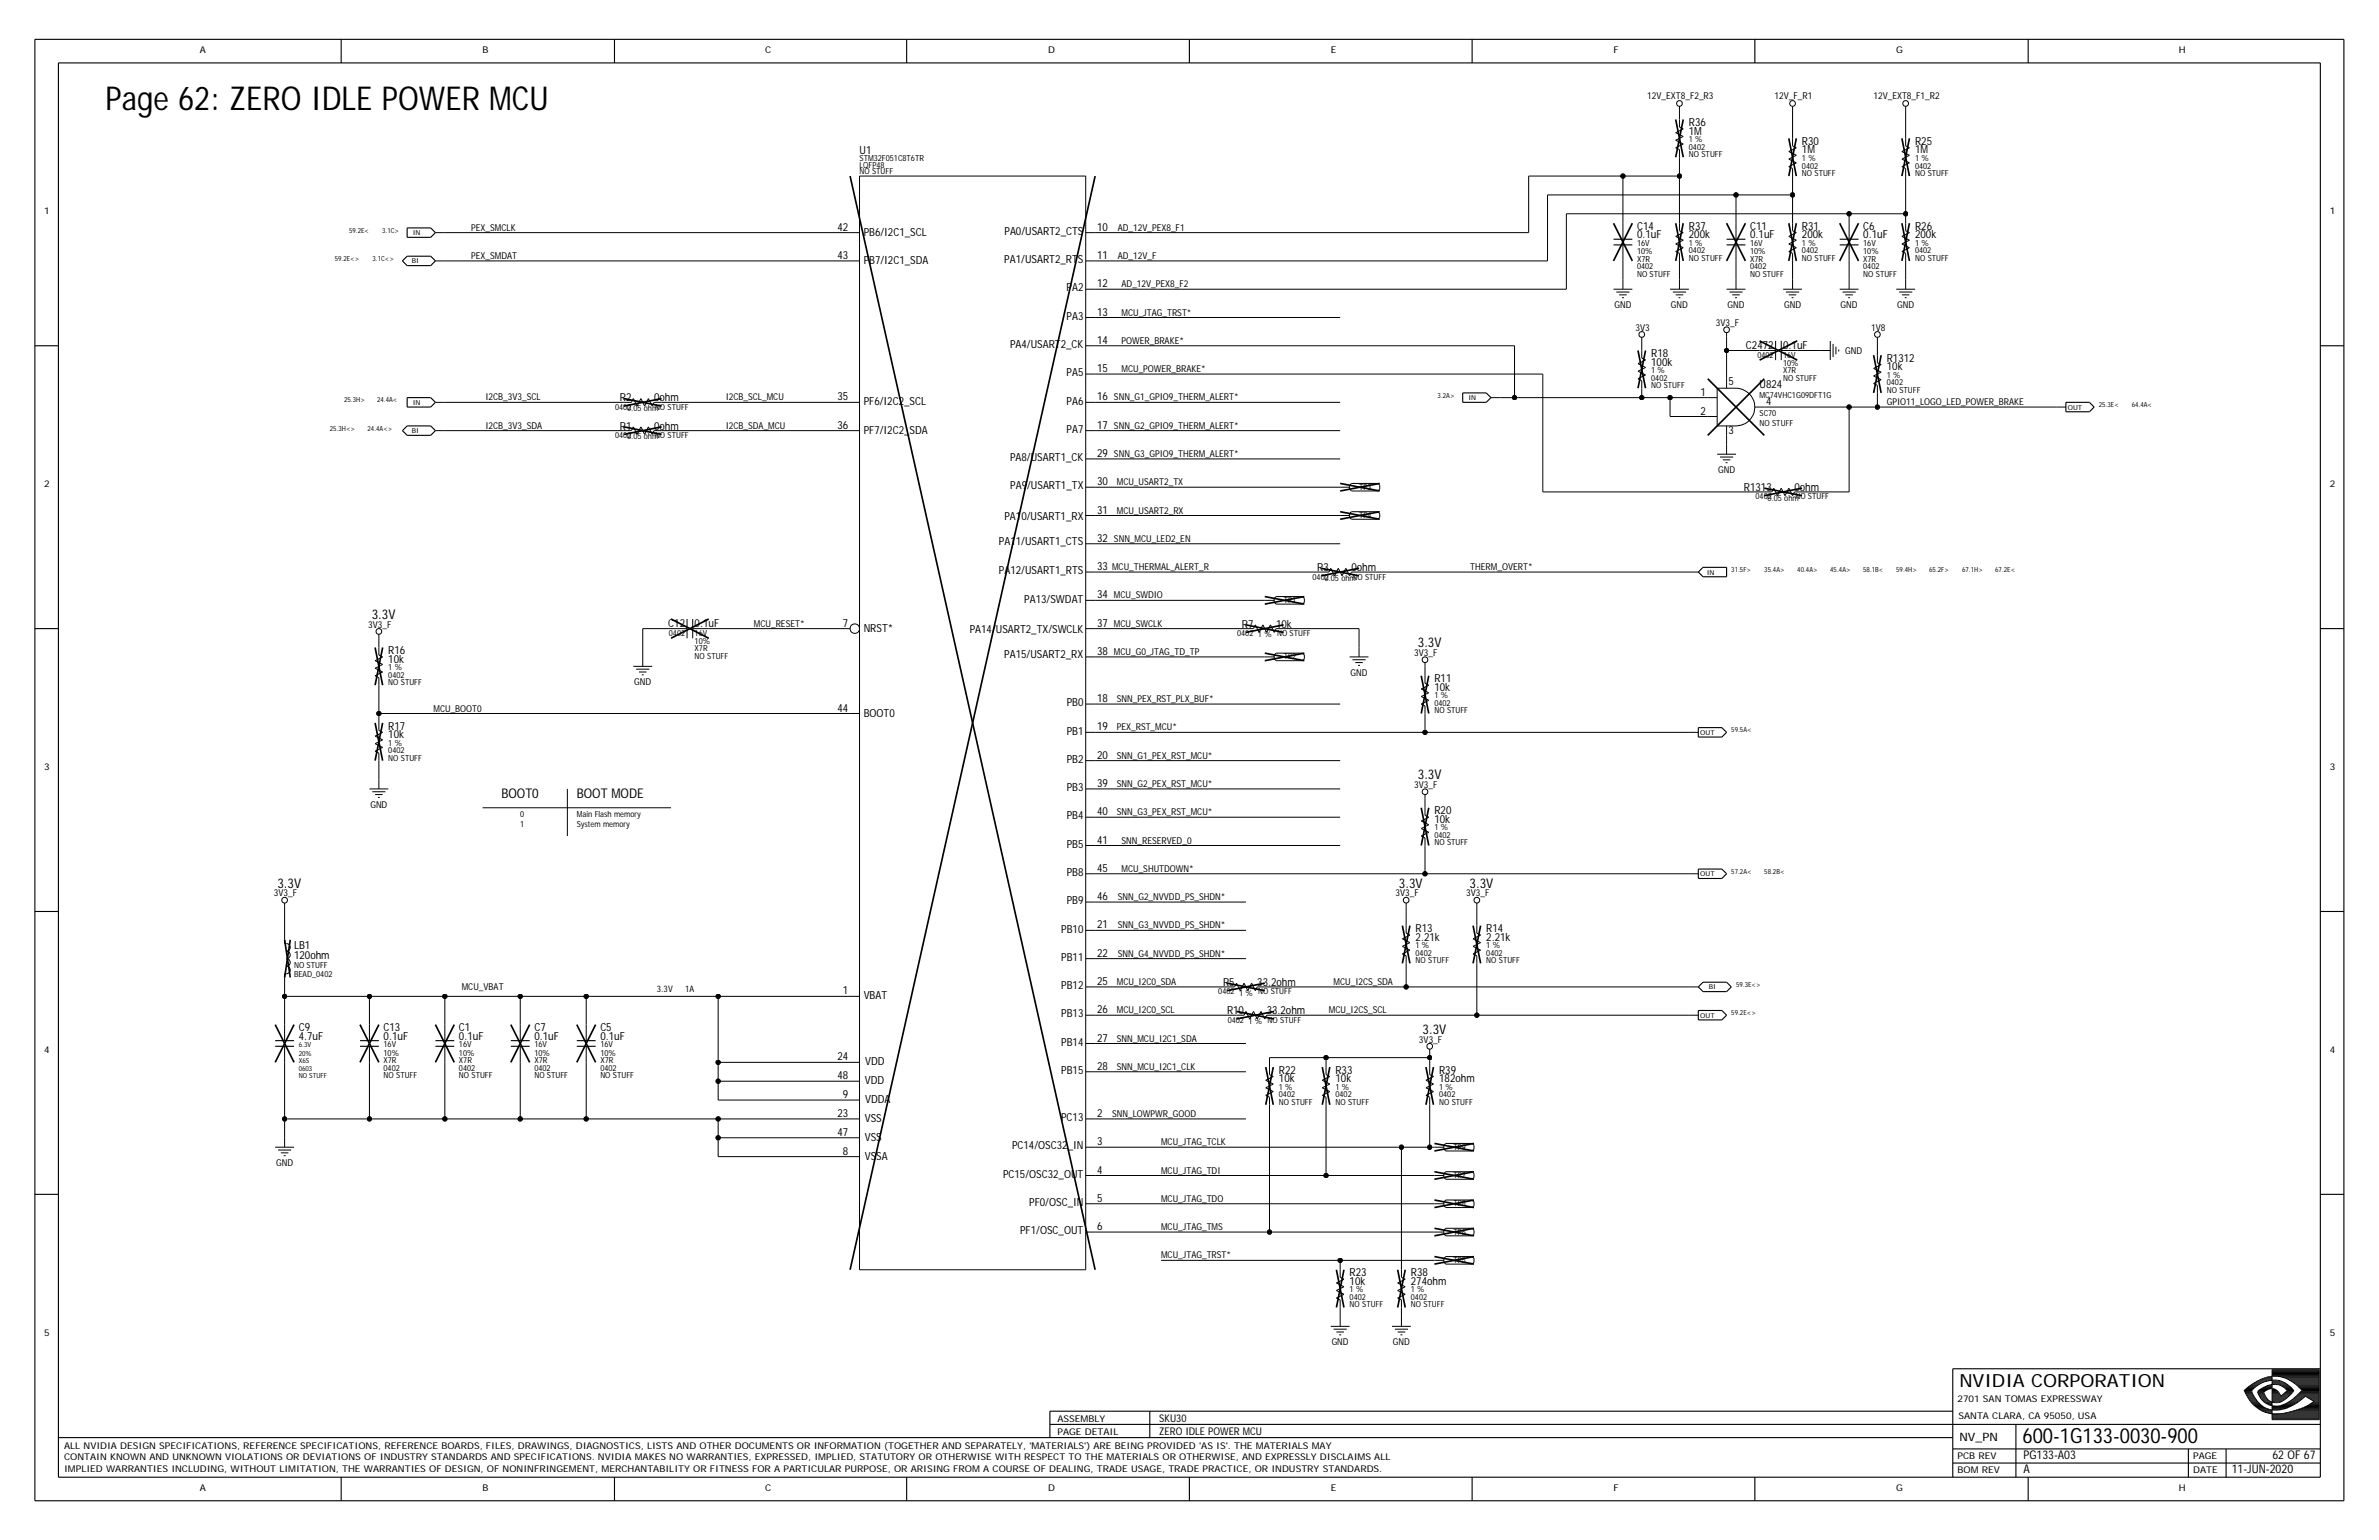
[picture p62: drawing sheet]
<svg xmlns="http://www.w3.org/2000/svg" width="432mm" height="279mm" viewBox="0 0 432 279" stroke-linecap="round" stroke-linejoin="round" font-family="sans-serif">
<defs><g id="words">
<text font-size="6" x="19.2" y="20">Page 62: ZERO IDLE POWER MCU</text>
<text font-size="3.8" x="367.1" y="261.8">600-1G133-0030-900</text>
<text font-size="3.3" x="355.6" y="251.6">NVIDIA CORPORATION</text>
<g font-size="2.4">
<text x="67.5" y="112.3">3.3V</text>
<text x="257.3" y="117.5">3.3V</text>
<text x="257.3" y="141.4">3.3V</text>
<text x="91" y="144.8">BOOT0</text>
<text x="104.7" y="144.8">BOOT MODE</text>
<text x="50.4" y="161.1">3.3V</text>
<text x="253.9" y="161.1">3.3V</text>
<text x="266.7" y="161.1">3.3V</text>
<text x="258.2" y="187.6">3.3V</text>
</g>
<g font-size="2.2">
<text x="367.3" y="267.3">A</text>
<text x="367.3" y="264.8">PG133-A03</text>
<text x="405.1" y="267.3">11-JUN-2020</text>
<text x="412.5" y="264.8">62 OF 67</text>
</g>
<text font-size="2.1" x="355.6" y="261.5">NV_PN</text>
<g font-size="2">
<text x="306.5" y="22.9">R36</text>
<text x="156" y="28">U1</text>
<text x="306.5" y="24.4">1M</text>
<text x="327.1" y="26.3">R30</text>
<text x="327.1" y="27.8">1M</text>
<text x="347.6" y="26.3">R25</text>
<text x="347.6" y="27.8">1M</text>
<text x="152" y="41.9">42</text>
<text x="199.1" y="41.9">10</text>
<text x="297.1" y="41.7">C14</text>
<text x="306.5" y="41.7">R37</text>
<text x="317.7" y="41.7">C11</text>
<text x="327.1" y="41.7">R31</text>
<text x="338.2" y="41.7">C6</text>
<text x="347.6" y="41.7">R26</text>
<text x="152" y="47">43</text>
<text x="156.8" y="47.9">PB7/I2C1_SDA</text>
<text x="156.8" y="42.8">PB6/I2C1_SCL</text>
<text x="182.3" y="47.7">PA1/USART2_RTS</text>
<text x="182.3" y="42.6">PA0/USART2_CTS</text>
<text x="199.1" y="47">11</text>
<text x="297.1" y="43.2">0.1uF</text>
<text x="306.5" y="43.2">200k</text>
<text x="317.7" y="43.2">0.1uF</text>
<text x="327.1" y="43.2">200k</text>
<text x="338.2" y="43.2">0.1uF</text>
<text x="347.6" y="43.2">200k</text>
<text x="193.6" y="52.9">PA2</text>
<text x="199.1" y="52.1">12</text>
<text x="193.6" y="58">PA3</text>
<text x="199.1" y="57.3">13</text>
<text x="183.3" y="63.1">PA4/USART2_CK</text>
<text x="199.1" y="62.4">14</text>
<text x="299.7" y="64.8">R18</text>
<text x="316.9" y="63.2">C2472</text>
<text x="323.6" y="63.2">0.1uF</text>
<text x="342.5" y="65.6">R1312</text>
<text x="193.6" y="68.3">PA5</text>
<text x="199.1" y="67.5">15</text>
<text x="299.7" y="66.3">100k</text>
<text x="308.6" y="71.8">1</text>
<text x="313.7" y="69.9">5</text>
<text x="319.4" y="70.4">U824</text>
<text x="342.5" y="67.2">10k</text>
<text x="112.5" y="78">R1</text>
<text x="112.5" y="72.8">R2</text>
<text x="118.7" y="72.8">0ohm</text>
<text x="118.7" y="78">0ohm</text>
<text x="152" y="77.8">36</text>
<text x="152" y="72.7">35</text>
<text x="156.8" y="73.5">PF6/I2C2_SCL</text>
<text x="193.6" y="73.4">PA6</text>
<text x="199.1" y="77.8">17</text>
<text x="199.1" y="72.7">16</text>
<text x="308.6" y="75.2">2</text>
<text x="320.6" y="73.5">4</text>
<text x="156.8" y="78.7">PF7/I2C2_SDA</text>
<text x="183.3" y="83.7">PA8/USART1_CK</text>
<text x="193.6" y="78.5">PA7</text>
<text x="199.1" y="82.9">29</text>
<text x="313.7" y="78.8">3</text>
<text x="183.4" y="88.8">PA9/USART1_TX</text>
<text x="199.1" y="88.1">30</text>
<text x="316.5" y="89.1">R1313</text>
<text x="325.7" y="89.1">0ohm</text>
<text x="182.3" y="94.3">PA10/USART1_RX</text>
<text x="199.1" y="93.2">31</text>
<text x="181.3" y="98.9">PA11/USART1_CTS</text>
<text x="199.1" y="98.3">32</text>
<text x="181.3" y="104.2">PA12/USART1_RTS</text>
<text x="199.1" y="103.4">33</text>
<text x="239.1" y="103.6">R3</text>
<text x="245.3" y="103.6">0ohm</text>
<text x="121.3" y="113.7">C12</text>
<text x="126.1" y="113.7">0.1uF</text>
<text x="153" y="113.7">7</text>
<text x="185.9" y="109.3">PA13/SWDAT</text>
<text x="199.1" y="113.7">37</text>
<text x="199.1" y="108.6">34</text>
<text x="225.4" y="113.9">R7</text>
<text x="231.6" y="113.9">10k</text>
<text x="70.5" y="118.7">R16</text>
<text x="156.8" y="114.7">NRST*</text>
<text x="176" y="114.9">PA14/USART2_TX/SWCLK</text>
<text x="182.3" y="119.5">PA15/USART2_RX</text>
<text x="199.1" y="118.8">38</text>
<text x="70.5" y="120.2">10k</text>
<text x="260.4" y="123.8">R11</text>
<text x="260.4" y="125.3">10k</text>
<text x="152" y="129.1">44</text>
<text x="156.8" y="130">BOOT0</text>
<text x="193.6" y="128.1">PB0</text>
<text x="199.1" y="127.4">18</text>
<text x="70.5" y="132.4">R17</text>
<text x="70.5" y="133.9">10k</text>
<text x="193.6" y="133.3">PB1</text>
<text x="199.1" y="137.7">20</text>
<text x="199.1" y="132.5">19</text>
<text x="193.6" y="143.5">PB3</text>
<text x="193.6" y="138.4">PB2</text>
<text x="199.1" y="142.8">39</text>
<text x="193.6" y="148.7">PB4</text>
<text x="199.1" y="147.9">40</text>
<text x="260.4" y="147.8">R20</text>
<text x="260.4" y="149.3">10k</text>
<text x="193.6" y="153.8">PB5</text>
<text x="199.1" y="153.1">41</text>
<text x="193.6" y="158.9">PB8</text>
<text x="199.1" y="158.2">45</text>
<text x="193.6" y="164.1">PB9</text>
<text x="199.1" y="163.3">46</text>
<text x="53.4" y="172.2">LB1</text>
<text x="53.4" y="173.9">120ohm</text>
<text x="192.6" y="169.2">PB10</text>
<text x="199.1" y="173.6">22</text>
<text x="199.1" y="168.4">21</text>
<text x="256.9" y="169.1">R13</text>
<text x="256.9" y="170.7">2.21k</text>
<text x="269.8" y="169.1">R14</text>
<text x="269.8" y="170.7">2.21k</text>
<text x="192.6" y="174.3">PB11</text>
<text x="192.6" y="179.5">PB12</text>
<text x="199.1" y="178.7">25</text>
<text x="222" y="178.9">R5</text>
<text x="228.2" y="178.9">33.2ohm</text>
<text x="153" y="180.4">1</text>
<text x="156.8" y="181.3">VBAT</text>
<text x="192.6" y="184.6">PB13</text>
<text x="199.1" y="183.8">26</text>
<text x="222.7" y="184">R10</text>
<text x="229.9" y="184">33.2ohm</text>
<text x="54.2" y="187.1">C9</text>
<text x="54.2" y="188.6">4.7uF</text>
<text x="69.6" y="187.1">C13</text>
<text x="69.6" y="188.6">0.1uF</text>
<text x="83.3" y="187.1">C1</text>
<text x="83.3" y="188.6">0.1uF</text>
<text x="97" y="187.1">C7</text>
<text x="97" y="188.6">0.1uF</text>
<text x="109" y="187.1">C5</text>
<text x="109" y="188.6">0.1uF</text>
<text x="192.6" y="189.7">PB14</text>
<text x="199.1" y="189">27</text>
<text x="152" y="195.8">48</text>
<text x="152" y="192.4">24</text>
<text x="157" y="196.7">VDD</text>
<text x="157" y="193.3">VDD</text>
<text x="192.6" y="194.9">PB15</text>
<text x="199.1" y="194.1">28</text>
<text x="232.1" y="194.8">R22</text>
<text x="232.1" y="196.3">10k</text>
<text x="242.4" y="194.8">R33</text>
<text x="242.4" y="196.3">10k</text>
<text x="261.2" y="194.8">R39</text>
<text x="261.2" y="196.3">182ohm</text>
<text x="152" y="202.7">23</text>
<text x="153" y="199.2">9</text>
<text x="157" y="203.6">VSS</text>
<text x="157" y="200.1">VDDA</text>
<text x="192.6" y="203.4">PC13</text>
<text x="199.1" y="202.7">2</text>
<text x="152" y="206.1">47</text>
<text x="153" y="209.5">8</text>
<text x="157" y="207">VSS</text>
<text x="183.7" y="208.5">PC14/OSC32_IN</text>
<text x="199.1" y="207.8">3</text>
<text x="157" y="210.4">VSSA</text>
<text x="182.1" y="213.7">PC15/OSC32_OUT</text>
<text x="199.1" y="212.9">4</text>
<text x="186.8" y="218.8">PF0/OSC_IN</text>
<text x="199.1" y="218.1">5</text>
<text x="185.2" y="223.9">PF1/OSC_OUT</text>
<text x="199.1" y="223.2">6</text>
<text x="245" y="231.6">R23</text>
<text x="245" y="233.1">10k</text>
<text x="256.1" y="231.6">R38</text>
<text x="256.1" y="233.1">274ohm</text>
</g>
<g font-size="1.9">
<text x="210.4" y="257.9">SKU30</text>
<text x="210.4" y="260.3">ZERO IDLE POWER MCU</text>
</g>
<g font-size="1.7">
<text x="36.3" y="9.7">A</text>
<text x="87.6" y="9.7">B</text>
<text x="138.9" y="9.7">C</text>
<text x="190.2" y="9.7">D</text>
<text x="241.5" y="9.7">E</text>
<text x="292.9" y="9.7">F</text>
<text x="344.2" y="9.7">G</text>
<text x="395.5" y="9.7">H</text>
<text x="299" y="17.9">12V_EXT8_F2_R3</text>
<text x="322.1" y="17.9">12V_F_R1</text>
<text x="340" y="17.9">12V_EXT8_F1_R2</text>
<text x="8" y="38.8">1</text>
<text x="85.5" y="41.9">PEX_SMCLK</text>
<text x="202.9" y="41.9">AD_12V_PEX8_F1</text>
<text x="422.9" y="38.8">1</text>
<text x="85.5" y="47">PEX_SMDAT</text>
<text x="202.9" y="47">AD_12V_F</text>
<text x="203.6" y="52.1">AD_12V_PEX8_F2</text>
<text x="203.6" y="57.3">MCU_JTAG_TRST*</text>
<text x="293" y="55.9">GND</text>
<text x="296.9" y="60">3V3</text>
<text x="303.3" y="55.9">GND</text>
<text x="311.4" y="59.1">3V3_F</text>
<text x="313.5" y="55.9">GND</text>
<text x="323.8" y="55.9">GND</text>
<text x="334.1" y="55.9">GND</text>
<text x="339.6" y="60">1V8</text>
<text x="344.3" y="55.9">GND</text>
<text x="203.6" y="62.4">POWER_BRAKE*</text>
<text x="334.9" y="64.3">GND</text>
<text x="203.6" y="67.5">MCU_POWER_BRAKE*</text>
<text x="88.1" y="77.8">I2CB_3V3_SDA</text>
<text x="88.1" y="72.7">I2CB_3V3_SCL</text>
<text x="131.7" y="72.7">I2CB_SCL_MCU</text>
<text x="131.7" y="77.8">I2CB_SDA_MCU</text>
<text x="202.2" y="72.7">SNN_G1_GPIO9_THERM_ALERT*</text>
<text x="202.2" y="77.8">SNN_G2_GPIO9_THERM_ALERT*</text>
<text x="342.5" y="73.5">GPIO11_LOGO_LED_POWER_BRAKE</text>
<text x="202.2" y="82.9">SNN_G3_GPIO9_THERM_ALERT*</text>
<text x="8" y="88.4">2</text>
<text x="202.7" y="88.1">MCU_USART2_TX</text>
<text x="311.8" y="85.8">GND</text>
<text x="422.9" y="88.4">2</text>
<text x="202.7" y="93.2">MCU_USART2_RX</text>
<text x="202.2" y="98.3">SNN_MCU_LED2_EN</text>
<text x="201.9" y="103.4">MCU_THERMAL_ALERT_R</text>
<text x="266.9" y="103.4">THERM_OVERT*</text>
<text x="66.8" y="113.9">3V3_F</text>
<text x="136.8" y="113.7">MCU_RESET*</text>
<text x="202.2" y="113.7">MCU_SWCLK</text>
<text x="202.2" y="108.6">MCU_SWDIO</text>
<text x="202.2" y="118.8">MCU_G0_JTAG_TD_TP</text>
<text x="256.7" y="119">3V3_F</text>
<text x="115.1" y="124.3">GND</text>
<text x="245.1" y="122.6">GND</text>
<text x="78.7" y="129.1">MCU_BOOT0</text>
<text x="202.7" y="127.4">SNN_PEX_RST_PLX_BUF*</text>
<text x="202.7" y="137.7">SNN_G1_PEX_RST_MCU*</text>
<text x="202.7" y="132.5">PEX_RST_MCU*</text>
<text x="8" y="139.7">3</text>
<text x="202.7" y="142.8">SNN_G2_PEX_RST_MCU*</text>
<text x="256.7" y="143">3V3_F</text>
<text x="422.9" y="139.7">3</text>
<text x="67.2" y="146.6">GND</text>
<text x="202.7" y="147.9">SNN_G3_PEX_RST_MCU*</text>
<text x="203.6" y="153.1">SNN_RESERVED_0</text>
<text x="203.6" y="158.2">MCU_SHUTDOWN*</text>
<text x="49.7" y="162.6">3V3_F</text>
<text x="202.9" y="163.3">SNN_G2_NVVDD_PS_SHDN*</text>
<text x="253.3" y="162.6">3V3_F</text>
<text x="266.1" y="162.6">3V3_F</text>
<text x="202.9" y="173.6">SNN_G4_NVVDD_PS_SHDN*</text>
<text x="202.9" y="168.4">SNN_G3_NVVDD_PS_SHDN*</text>
<text x="83.8" y="179.6">MCU_VBAT</text>
<text x="202.7" y="178.7">MCU_I2C0_SDA</text>
<text x="242.1" y="178.7">MCU_I2CS_SDA</text>
<text x="202.7" y="183.8">MCU_I2C0_SCL</text>
<text x="241.2" y="183.8">MCU_I2CS_SCL</text>
<text x="8" y="191">4</text>
<text x="202.7" y="189">SNN_MCU_I2C1_SDA</text>
<text x="257.6" y="189.1">3V3_F</text>
<text x="422.9" y="191">4</text>
<text x="202.7" y="194.1">SNN_MCU_I2C1_CLK</text>
<text x="201.9" y="202.7">SNN_LOWPWR_GOOD</text>
<text x="210.7" y="207.8">MCU_JTAG_TCLK</text>
<text x="50.1" y="211.6">GND</text>
<text x="210.7" y="212.9">MCU_JTAG_TDI</text>
<text x="210.7" y="218.1">MCU_JTAG_TDO</text>
<text x="210.7" y="223.2">MCU_JTAG_TMS</text>
<text x="210.7" y="228.3">MCU_JTAG_TRST*</text>
<text x="8" y="242.3">5</text>
<text x="241.7" y="244.1">GND</text>
<text x="252.8" y="244.1">GND</text>
<text x="422.9" y="242.3">5</text>
<text x="191.9" y="257.9">ASSEMBLY</text>
<text x="355.3" y="254.3">2701 SAN TOMAS EXPRESSWAY</text>
<text x="355.5" y="257.4">SANTA CLARA, CA 95050, USA</text>
<text x="11.6" y="262.9">ALL NVIDIA DESIGN SPECIFICATIONS, REFERENCE SPECIFICATIONS, REFERENCE BOARDS, FILES, DRAWINGS, DIAGNOSTICS, LISTS AND OTHER DOCUMENTS OR INFORMATION (TOGETHER AND SEPARATELY, 'MATERIALS') ARE BEING PROVIDED 'AS IS'. THE MATERIALS MAY</text>
<text x="191.9" y="260.3">PAGE DETAIL</text>
<text x="11.6" y="264.9">CONTAIN KNOWN AND UNKNOWN VIOLATIONS OR DEVIATIONS OF INDUSTRY STANDARDS AND SPECIFICATIONS. NVIDIA MAKES NO WARRANTIES, EXPRESSED, IMPLIED, STATUTORY OR OTHERWISE WITH RESPECT TO THE MATERIALS OR OTHERWISE, AND EXPRESSLY DISCLAIMS ALL</text>
<text x="11.6" y="267.2">IMPLIED WARRANTIES INCLUDING, WITHOUT LIMITATION, THE WARRANTIES OF DESIGN, OF NONINFRINGEMENT, MERCHANTABILITY OR FITNESS FOR A PARTICULAR PURPOSE, OR ARISING FROM A COURSE OF DEALING, TRADE USAGE, TRADE PRACTICE, OR INDUSTRY STANDARDS.</text>
<text x="355.3" y="267.3">BOM REV</text>
<text x="355.3" y="264.8">PCB REV</text>
<text x="398.1" y="264.8">PAGE</text>
<text x="398.1" y="267.3">DATE</text>
<text x="36.3" y="270.6">A</text>
<text x="87.6" y="270.6">B</text>
<text x="138.9" y="270.6">C</text>
<text x="190.2" y="270.6">D</text>
<text x="241.5" y="270.6">E</text>
<text x="292.9" y="270.6">F</text>
<text x="344.2" y="270.6">G</text>
<text x="395.5" y="270.6">H</text>
</g>
<g font-size="1.6">
<text x="119.2" y="179.9">3.3V</text>
<text x="124.4" y="179.9">1A</text>
</g>
<g font-size="1.5">
<text x="156" y="29.2">STM32F051C8T6TR</text>
<text x="306.5" y="25.8">1 %</text>
<text x="306.5" y="27.2">0402</text>
<text x="306.5" y="28.5">NO STUFF</text>
<text x="327.1" y="29.2">1 %</text>
<text x="347.6" y="29.2">1 %</text>
<text x="156" y="30.4">LQFP48</text>
<text x="156" y="31.6">NO STUFF</text>
<text x="327.1" y="30.6">0402</text>
<text x="327.1" y="31.9">NO STUFF</text>
<text x="347.6" y="30.6">0402</text>
<text x="347.6" y="31.9">NO STUFF</text>
<text x="297.1" y="44.6">16V</text>
<text x="297.1" y="47.5">X7R</text>
<text x="297.1" y="46.1">10%</text>
<text x="306.5" y="46">0402</text>
<text x="306.5" y="44.6">1 %</text>
<text x="306.5" y="47.3">NO STUFF</text>
<text x="317.7" y="47.5">X7R</text>
<text x="317.7" y="46.1">10%</text>
<text x="317.7" y="44.6">16V</text>
<text x="327.1" y="44.6">1 %</text>
<text x="327.1" y="46">0402</text>
<text x="327.1" y="47.3">NO STUFF</text>
<text x="338.2" y="44.6">16V</text>
<text x="338.2" y="46.1">10%</text>
<text x="338.2" y="47.5">X7R</text>
<text x="347.6" y="46">0402</text>
<text x="347.6" y="44.6">1 %</text>
<text x="347.6" y="47.3">NO STUFF</text>
<text x="297.1" y="48.9">0402</text>
<text x="297.1" y="50.2">NO STUFF</text>
<text x="317.7" y="48.9">0402</text>
<text x="317.7" y="50.2">NO STUFF</text>
<text x="338.2" y="48.9">0402</text>
<text x="338.2" y="50.2">NO STUFF</text>
<text x="319" y="65">0402</text>
<text x="323.6" y="65">16V</text>
<text x="299.7" y="67.7">1 %</text>
<text x="299.7" y="69.1">0402</text>
<text x="299.7" y="70.4">NO STUFF</text>
<text x="323.6" y="67.7">X7R</text>
<text x="323.6" y="66.3">10%</text>
<text x="323.6" y="69.1">NO STUFF</text>
<text x="342.5" y="69.9">0402</text>
<text x="342.5" y="68.5">1 %</text>
<text x="342.5" y="71.3">NO STUFF</text>
<text x="111.7" y="74.4">0402</text>
<text x="113.8" y="74.6">0.05 ohmNO STUFF</text>
<text x="319.4" y="75.6">SC70</text>
<text x="319.4" y="72.1">MC74VHC1G09DFT1G</text>
<text x="319.4" y="77.3">NO STUFF</text>
<text x="111.7" y="79.5">0402</text>
<text x="113.8" y="79.7">0.05 ohmNO STUFF</text>
<text x="246.7" y="88.8">TP3</text>
<text x="246.7" y="94">TP4</text>
<text x="318.6" y="90.6">0402</text>
<text x="320.8" y="90.9">0.05 ohmNO STUFF</text>
<text x="238.2" y="105.2">0402</text>
<text x="240.4" y="105.4">0.05 ohmNO STUFF</text>
<text x="233" y="109.4">TP1</text>
<text x="121.4" y="115.4">0402</text>
<text x="126.1" y="115.4">16V</text>
<text x="126.1" y="118.2">X7R</text>
<text x="126.1" y="116.8">10%</text>
<text x="126.1" y="119.5">NO STUFF</text>
<text x="224.6" y="115.4">0402</text>
<text x="228.3" y="115.7">1 % NO STUFF</text>
<text x="233" y="119.6">TP2</text>
<text x="70.5" y="122.9">0402</text>
<text x="70.5" y="121.6">1 %</text>
<text x="70.5" y="124.3">NO STUFF</text>
<text x="260.4" y="126.7">1 %</text>
<text x="260.4" y="128.1">0402</text>
<text x="260.4" y="129.4">NO STUFF</text>
<text x="70.5" y="135.3">1 %</text>
<text x="70.5" y="136.6">0402</text>
<text x="70.5" y="138">NO STUFF</text>
<text x="94.4" y="150">1</text>
<text x="94.4" y="148.3">0</text>
<text x="104.7" y="150">System memory</text>
<text x="104.7" y="148.3">Main Flash memory</text>
<text x="260.4" y="152">0402</text>
<text x="260.4" y="150.7">1 %</text>
<text x="260.4" y="153.4">NO STUFF</text>
<text x="256.9" y="172">1 %</text>
<text x="256.9" y="173.4">0402</text>
<text x="269.8" y="172">1 %</text>
<text x="269.8" y="173.4">0402</text>
<text x="53.4" y="177.3">BEAD_0402</text>
<text x="53.4" y="175.6">NO STUFF</text>
<text x="256.9" y="174.8">NO STUFF</text>
<text x="269.8" y="174.8">NO STUFF</text>
<text x="221.1" y="180.4">0402</text>
<text x="222.8" y="185.6">0402</text>
<text x="224.9" y="180.7">1 % NO STUFF</text>
<text x="226.6" y="185.8">1 % NO STUFF</text>
<text x="69.6" y="190">16V</text>
<text x="69.6" y="191.5">10%</text>
<text x="83.3" y="190">16V</text>
<text x="83.3" y="191.5">10%</text>
<text x="97" y="191.5">10%</text>
<text x="97" y="190">16V</text>
<text x="109" y="190">16V</text>
<text x="109" y="191.5">10%</text>
<text x="69.6" y="194.3">0402</text>
<text x="69.6" y="192.9">X7R</text>
<text x="69.6" y="195.6">NO STUFF</text>
<text x="83.3" y="194.3">0402</text>
<text x="83.3" y="192.9">X7R</text>
<text x="83.3" y="195.6">NO STUFF</text>
<text x="97" y="192.9">X7R</text>
<text x="97" y="194.3">0402</text>
<text x="97" y="195.6">NO STUFF</text>
<text x="109" y="194.3">0402</text>
<text x="109" y="192.9">X7R</text>
<text x="109" y="195.6">NO STUFF</text>
<text x="232.1" y="197.7">1 %</text>
<text x="242.4" y="197.7">1 %</text>
<text x="261.2" y="197.7">1 %</text>
<text x="232.1" y="199.1">0402</text>
<text x="232.1" y="200.4">NO STUFF</text>
<text x="242.4" y="199.1">0402</text>
<text x="242.4" y="200.4">NO STUFF</text>
<text x="261.2" y="199.1">0402</text>
<text x="261.2" y="200.4">NO STUFF</text>
<text x="263.8" y="208.6">TP9</text>
<text x="263.8" y="213.7">TP7</text>
<text x="263.8" y="218.8">TP8</text>
<text x="263.8" y="224">TP6</text>
<text x="263.8" y="229.1">TP5</text>
<text x="245" y="234.5">1 %</text>
<text x="245" y="235.8">0402</text>
<text x="245" y="237.2">NO STUFF</text>
<text x="256.1" y="235.8">0402</text>
<text x="256.1" y="234.5">1 %</text>
<text x="256.1" y="237.2">NO STUFF</text>
</g>
<g font-size="1.3">
<text x="60.8" y="47.3">59.2E&lt;&gt;</text>
<text x="63.4" y="42.2">59.2E&lt;</text>
<text x="67.6" y="47.3">3.1C&lt;&gt;</text>
<text x="69.3" y="42.2">3.1C&gt;</text>
<text x="62.5" y="73">25.3H&gt;</text>
<text x="68.5" y="73">24.4A&lt;</text>
<text x="260.9" y="72.1">3.2A&gt;</text>
<text x="381" y="73.9">25.3E&lt;</text>
<text x="386.9" y="73.9">64.4A&lt;</text>
<text x="59.9" y="78.1">25.3H&lt;&gt;</text>
<text x="66.7" y="78.1">24.4A&lt;&gt;</text>
<text x="314.2" y="103.8">31.5F&gt;</text>
<text x="320.2" y="103.8">35.4A&gt;</text>
<text x="326.2" y="103.8">40.4A&gt;</text>
<text x="332.2" y="103.8">45.4A&gt;</text>
<text x="338.2" y="103.8">58.1B&lt;</text>
<text x="344.2" y="103.8">59.4H&gt;</text>
<text x="350.2" y="103.8">65.2F&gt;</text>
<text x="356.1" y="103.8">67.1H&gt;</text>
<text x="362.1" y="103.8">67.2E&lt;</text>
<text x="314.2" y="132.9">59.5A&lt;</text>
<text x="314.2" y="158.5">57.2A&lt;</text>
<text x="320.2" y="158.5">58.2B&lt;</text>
<text x="315.1" y="179.1">59.3E&lt;&gt;</text>
<text x="314.2" y="184.2">59.2E&lt;&gt;</text>
<text x="54.2" y="191.5">20%</text>
<text x="54.2" y="190">6.3V</text>
<text x="54.2" y="195.6">NO STUFF</text>
<text x="54.2" y="194.3">0603</text>
<text x="54.2" y="192.9">X6S</text>
</g>
<g font-size="1.2">
<text x="74.8" y="47.8">BI</text>
<text x="74.9" y="42.7">IN</text>
<text x="74.9" y="73.4">IN</text>
<text x="266.5" y="72.6">IN</text>
<text x="375.3" y="74.3">OUT</text>
<text x="74.8" y="78.6">BI</text>
<text x="309.8" y="104.2">IN</text>
<text x="308.6" y="133.3">OUT</text>
<text x="308.6" y="159">OUT</text>
<text x="310.1" y="179.5">BI</text>
<text x="308.6" y="184.6">OUT</text>
</g>
</g></defs>
<g fill="none" stroke="#000" stroke-width=".18">
<path d="M304.8 20v1.7zM304.8 19.3v.7zM325.4 20v5.1zM325.4 19.3v.7zM345.9 20v5.1zM345.9 19.3v.7zM156 31.9v198.5zM156 31.9h41.1zM197.1 31.9v198.5zM277.5 31.9v10.3zM277.5 31.9h17.1zM280.9 35.4v11.9z"/>
<path d="M280.9 35.4h34.2zM284.3 38.8v13.7zM284.3 38.8h51.3zM294.6 31.9h10.2zM294.6 31.9v8.6zM304.1 26.8l.7 .4zM304.1 26.8l1.4-.7zM304.1 25.4l1.4 .7zM304.1 25.4l1.4-.6zM304.1 24.1l1.4 .7zM304.1 24.1l1.4-.7zM304.8 28.5v3.4z"/>
<path d="M304.8 31.9v8.6zM304.8 27.2v1.3zM304.8 23l.7 .4zM304.8 21.7v1.3zM315.1 35.4h10.3zM315.1 35.4v5.1zM324.7 30.2l.7 .4zM324.7 30.2l1.3-.7zM324.7 28.9l1.3 .6zM324.7 28.9l1.3-.7zM324.7 27.5l1.3 .7zM324.7 27.5l1.3-.7z"/>
<path d="M325.4 31.9v3.5zM325.4 35.4v5.1zM325.4 30.6v1.3zM325.4 26.5l.6 .3zM325.4 25.1v1.4zM335.6 38.8h10.3zM335.6 38.8v1.7zM345.2 30.2l.7 .4zM345.2 30.2l1.4-.7zM345.2 28.9l1.4 .6zM345.2 28.9l1.4-.7zM345.2 27.5l1.4 .7z"/>
<path d="M345.2 27.5l1.4-.7zM345.9 31.9v6.9zM345.9 38.8v1.7zM345.9 30.6v1.3zM345.9 26.5l.7 .3zM345.9 25.1v1.4zM79 47.3h1.7zM79 42.2h1.7zM80.7 42.2h73.6zM80.7 47.3h73.6zM154.3 42.2h1.7zM154.3 47.3h1.7z"/>
<path d="M197.1 42.2h1.7zM197.1 47.3h1.7zM197.1 52.5h1.7zM197.1 57.6h1.7zM198.8 52.5h85.5zM198.8 47.3h82.1zM198.8 42.2h78.7zM198.8 57.6h44.4zM292.9 52.5h3.4zM293.4 53h2.4zM293.9 53.5h1.4zM294.4 54h.3z"/>
<path d="M294.6 47.3v3.5zM294.6 50.8v1.7zM294.6 44.4v2.9zM294.6 40.5v2.9zM303.1 52.5h3.4zM303.6 53h2.4zM304.1 45.6l.7 .4zM304.1 45.6l1.4-.7zM304.1 44.3l1.4 .6zM304.1 44.3l1.4-.7zM304.1 42.9l1.4 .7zM304.1 42.9l1.4-.7z"/>
<path d="M304.1 53.5h1.4zM304.7 54h.3zM304.8 47.3v3.5zM304.8 46v1.3zM304.8 41.9l.7 .3zM304.8 40.5v1.4zM304.8 50.8v1.7zM313.4 52.5h3.4zM313.9 53h2.4zM314.4 53.5h1.4zM314.9 54h.4zM315.1 47.3v3.5z"/>
<path d="M315.1 44.4v2.9zM315.1 40.5v2.9zM315.1 50.8v1.7zM323.6 52.5h3.5zM324.2 53h2.4zM324.7 45.6l.7 .4zM324.7 45.6l1.3-.7zM324.7 44.3l1.3 .6zM324.7 44.3l1.3-.7zM324.7 42.9l1.3 .7zM324.7 42.9l1.3-.7zM324.7 53.5h1.3z"/>
<path d="M325.2 54h.3zM325.4 47.3v3.5zM325.4 46v1.3zM325.4 41.9l.6 .3zM325.4 40.5v1.4zM325.4 50.8v1.7zM333.9 52.5h3.4zM334.4 53h2.4zM334.9 53.5h1.4zM335.5 54h.3zM335.6 47.3v3.5zM335.6 44.4v2.9z"/>
<path d="M335.6 40.5v2.9zM335.6 50.8v1.7zM344.2 52.5h3.4zM344.7 53h2.4zM345.2 45.6l.7 .4zM345.2 45.6l1.4-.7zM345.2 44.3l1.4 .6zM345.2 44.3l1.4-.7zM345.2 42.9l1.4 .7zM345.2 42.9l1.4-.7zM345.2 53.5h1.4zM345.7 54h.4z"/>
<path d="M345.9 47.3v3.5zM345.9 46v1.3zM345.9 41.9l.7 .3zM345.9 40.5v1.4zM345.9 50.8v1.7zM79 73h1.7zM79 78.1h1.7zM80.7 78.1h32.5zM80.7 73h32.5zM113.2 78.1h1.4zM113.2 73h1.4zM115 77.4l-.4 .7z"/>
<path d="M115 77.4l.6 1.4zM115 72.3l-.4 .7zM115 72.3l.6 1.4zM116.3 77.4l-.7 1.4zM116.3 77.4l.7 1.4zM116.3 72.3l-.7 1.4zM116.3 72.3l.7 1.4zM117.7 77.4l.7 1.4zM117.7 77.4l-.7 1.4zM117.7 72.3l.7 1.4zM117.7 72.3l-.7 1.4zM118.7 78.1h1.4z"/>
<path d="M118.7 78.1l-.3 .7zM118.7 73h1.4zM118.7 73l-.3 .7zM120.1 78.1h34.2zM120.1 73h34.2zM154.3 78.1h1.7zM154.3 73h1.7zM197.1 62.7h1.7zM197.1 67.9h1.7zM197.1 78.1h1.7zM197.1 73h1.7zM198.8 62.7h76.1z"/>
<path d="M198.8 67.9h81.2zM198.8 78.1h44.4zM198.8 73h44.4zM270.6 72.1h1.7zM272.3 72.1h2.6zM274.9 62.7v9.4zM274.9 72.1h23.1zM280 67.9v21.3zM297.3 68.7l.7 .4zM297.3 68.7l1.4-.7zM297.3 67.4l1.4 .6zM297.3 67.4l1.4-.7z"/>
<path d="M297.3 66l1.4 .7zM297.3 66l1.4-.7zM298 61.9v1.7zM298 72.1h5.1zM298 70.4v1.7zM298 69.1v1.3zM298 65l.7 .3zM298 63.6v1.4zM298 61.2v.7zM303.1 72.1v3.5zM303.1 72.1h6.9zM303.1 75.6h6.9z"/>
<path d="M310 75.6h1.7zM310 72.1h1.7zM311.7 70.4h3.4zM311.7 77.3h3.4zM311.7 70.4v6.9zM313.4 79v1.7zM313.4 63.6h6zM313.4 61v2.6zM313.4 63.6v5.1zM313.4 60.3v.7zM313.4 68.7v1.7zM313.4 77.3v1.7z"/>
<path d="M315.1 70.4a3.4 3.4 0 0 1 3.4 3.5 3.4 3.4 0 0 1-3.4 3.4M318.5 73.9h1.7zM319.4 63.6h2.9zM320.2 73.9h15.4zM322.3 61.8v3.5zM323.3 63.6h2.9zM323.3 61.8v3.5zM326.2 63.6h4.3zM330.5 63.6h1.7zM332.2 61.9v3.4zM332.7 62.4v2.4zM333.2 62.9v1.4z"/>
<path d="M333.7 63.4v.4zM335.6 73.9v15.3zM335.6 73.9h5.2zM340.1 69.6l.7 .3zM340.1 69.6l1.3-.7zM340.1 68.2l1.3 .7zM340.1 68.2l1.3-.7zM340.1 66.8l1.3 .7zM340.1 66.8l1.3-.6zM340.8 61.9v2.5zM340.8 73.9h32.5zM340.8 71.3v2.6z"/>
<path d="M340.8 61.2v.7zM340.8 69.9v1.4zM340.8 65.8l.6 .4zM340.8 64.4v1.4zM373.3 73.9h1.7zM197.1 83.3h1.7zM197.1 93.5h1.7zM197.1 88.4h1.7zM197.1 98.7h1.7zM198.8 88.4h44.4zM198.8 93.5h44.4zM198.8 83.3h44.4z"/>
<path d="M198.8 98.7h44.4zM243.2 88.4h1.8zM243.2 93.5h1.8zM245 88.7l.3 .4zM245 88.1v.6zM245 93.9l.3 .3zM245 93.2v.7zM245.3 89.1h4.8zM245.3 87.7l-.3 .4zM245.3 87.7h4.8zM245.3 94.2h4.8zM245.3 92.8l-.3 .4z"/>
<path d="M245.3 92.8h4.8zM250.1 89.1l.3-.4zM250.1 87.7l.3 .4zM250.1 94.2l.3-.3zM250.1 92.8l.3 .4zM250.4 88.1v.6zM250.4 93.2v.7zM280 89.2h40.2zM311.7 82.4h3.4zM312.2 82.9h2.4zM312.7 83.4h1.4zM313.2 83.9h.4z"/>
<path d="M313.4 80.7v1.7zM320.2 89.2h1.4zM321.9 88.6l-.3 .6zM321.9 88.6l.7 1.3zM323.3 88.6l-.7 1.3zM323.3 88.6l.7 1.3zM324.7 88.6l.7 1.3zM324.7 88.6l-.7 1.3zM325.7 89.2h1.4zM325.7 89.2l-.3 .7zM327.1 89.2h8.5zM68.1 119.9l1.4 .7z"/>
<path d="M68.1 119.9l1.4-.7zM68.8 115.8v1.7zM68.8 115.1v.7zM68.8 118.8l.7 .4zM68.8 117.5v1.3zM116.7 114.1h5.1zM116.7 114.1v5.1zM116.7 119.2v1.7zM121.8 114.1h2.9zM124.7 112.3v3.5zM125.7 114.1h2.9zM125.7 112.3v3.5z"/>
<path d="M128.6 114.1h25.7zM197.1 103.8h1.7zM197.1 108.9h1.7zM197.1 114.1h1.7zM197.1 119.2h1.7zM198.8 103.8h41zM198.8 108.9h30.8zM198.8 119.2h30.8zM198.8 114.1h27.3zM226.1 114.1h1.4zM227.9 113.4l-.4 .7zM227.9 113.4l.6 1.3z"/>
<path d="M229.2 113.4l-.7 1.3zM229.2 113.4l.7 1.3zM229.6 108.9h1.7zM229.6 119.2h1.7zM230.6 113.4l.7 1.3zM230.6 113.4l-.7 1.3zM231.3 109.3l.3 .3zM231.3 108.6v.7zM231.3 119.5l.3 .4zM231.3 118.8v.7zM231.6 109.6h4.8zM231.6 108.2l-.3 .4z"/>
<path d="M231.6 108.2h4.8zM231.6 114.1h1.4zM231.6 114.1l-.3 .6zM231.6 119.9h4.8zM231.6 118.5l-.3 .3zM231.6 118.5h4.8zM233 114.1h13.7zM236.4 109.6l.3-.3zM236.4 108.2l.3 .4zM236.4 119.9l.3-.4zM236.4 118.5l.3 .3zM236.7 108.6v.7z"/>
<path d="M236.7 118.8v.7zM239.8 103.8h1.4zM241.5 103.1l-.3 .7zM241.5 103.1l.7 1.4zM242.9 103.1l-.7 1.4zM242.9 103.1l.7 1.4zM244.3 103.1l.7 1.4zM244.3 103.1l-.7 1.4zM245 119.2h3.4zM245.3 103.8h1.4zM245.3 103.8l-.3 .7zM245.5 119.7h2.4z"/>
<path d="M246.7 103.8h59.8zM246.7 114.1v3.4zM246.7 117.5v1.7zM306.5 103.8h1.8zM68.1 136.3l.7 .3zM68.1 136.3l1.4-.7zM68.1 134.9l1.4 .7zM68.1 134.9l1.4-.7zM68.1 133.6l1.4 .6zM68.1 133.6l1.4-.7zM68.1 122.6l.7 .3zM68.1 122.6l1.4-.7z"/>
<path d="M68.1 121.2l1.4 .7zM68.1 121.2l1.4-.6zM68.8 138v3.4zM68.8 129.4h85.5zM68.8 124.3v5.1zM68.8 129.4v1.8zM68.8 136.6v1.4zM68.8 132.5l.7 .4zM68.8 131.2v1.3zM68.8 122.9v1.4zM115 120.9h3.4zM115.5 121.4h2.4z"/>
<path d="M116 121.9h1.3zM116.5 122.4h.3zM154.3 129.4h1.7zM197.1 127.7h1.7zM197.1 132.9h1.7zM197.1 138h1.7zM198.8 132.9h59.8zM198.8 127.7h44.4zM198.8 138h44.4zM246 120.2h1.4zM246.5 120.7h.3zM258 127.7l.6 .4z"/>
<path d="M258 127.7l1.3-.6zM258 126.4l1.3 .7zM258 126.4l1.3-.7zM258 125l1.3 .7zM258 125l1.3-.7zM258.6 120.9v1.7zM258.6 132.9h47.9zM258.6 129.4v3.5zM258.6 120.2v.7zM258.6 128.1v1.3zM258.6 124l.7 .3zM258.6 122.6v1.4z"/>
<path d="M306.5 132.9h1.8zM67.1 143.1h3.4zM67.6 143.6h2.4zM68.1 144.2h1.4zM68.6 144.7h.3zM68.8 141.4v1.7zM87.6 146.6h34.2zM103 143.1v8.6zM197.1 148.3h1.7zM197.1 143.1h1.7zM197.1 153.4h1.7zM197.1 158.5h1.7z"/>
<path d="M198.8 158.5h59.8zM198.8 153.4h44.4zM198.8 148.3h44.4zM198.8 143.1h44.4zM258 151.7l.6 .3zM258 151.7l1.3-.7zM258 150.3l1.3 .7zM258 150.3l1.3-.7zM258 148.9l1.3 .7zM258 148.9l1.3-.6zM258.6 144.8v1.8zM258.6 158.5h47.9z"/>
<path d="M258.6 153.4v5.1zM258.6 152v1.4zM258.6 147.9l.7 .4zM258.6 146.6v1.3zM258.6 144.2v.6zM306.5 158.5h1.8zM51.7 164.5v6zM51.7 177.3v3.5zM51.7 163.8v.7zM51.7 176.7v.6zM51.7 176.7h.3zM51.7 170.5v.7z"/>
<path d="M51.7 171.2h.3zM52 171.2a.68 .68 0 0 1 .7 .7 .68 .68 0 0 1-.7 .7 .68 .68 0 0 1 .7 .6 .68 .68 0 0 1-.7 .7 .68 .68 0 0 1 .7 .7 .68 .68 0 0 1-.7 .7 .68 .68 0 0 1 .7 .7 .68 .68 0 0 1-.7 .7M197.1 163.7h1.7zM197.1 168.8h1.7zM197.1 173.9h1.7zM197.1 179.1h1.7zM198.8 179.1h23.9zM198.8 173.9h27.3zM198.8 163.7h27.3zM198.8 168.8h27.3zM222.7 179.1h1.4zM224.4 178.4l-.3 .7z"/>
<path d="M224.4 178.4l.7 1.3zM225.8 178.4l-.7 1.3zM225.8 178.4l.7 1.3zM227.2 178.4l.7 1.3zM227.2 178.4l-.7 1.3zM228.2 179.1h1.4zM228.2 179.1l-.3 .6zM229.6 179.1h25.6zM254.5 173.1l.7 .3zM254.5 173.1l1.4-.7zM254.5 171.7l1.4 .7zM254.5 171.7l1.4-.7z"/>
<path d="M254.5 170.3l1.4 .7zM254.5 170.3l1.4-.7zM255.2 164.5v3.4zM255.2 179.1h51.3zM255.2 174.8v4.3zM255.2 163.8v.7zM255.2 173.4v1.4zM255.2 169.3l.7 .3zM255.2 167.9v1.4zM267.4 173.1l.7 .3zM267.4 173.1l1.3-.7zM267.4 171.7l1.3 .7z"/>
<path d="M267.4 171.7l1.3-.7zM267.4 170.3l1.3 .7zM267.4 170.3l1.3-.7zM268.1 164.5v3.4zM268.1 174.8v9.4zM268.1 163.8v.7zM268.1 173.4v1.4zM268.1 169.3l.6 .3zM268.1 167.9v1.4zM306.5 179.1h1.8zM51.7 192.7v10.3zM51.7 180.8h15.4z"/>
<path d="M51.7 180.8v5.1zM51.7 189.8v2.9zM51.7 185.9v2.9zM67.1 192.7v10.3zM67.1 180.8h13.6zM67.1 180.8v5.1zM67.1 189.8v2.9zM67.1 185.9v2.9zM80.7 192.7v10.3zM80.7 180.8h13.7zM80.7 180.8v5.1zM80.7 189.8v2.9z"/>
<path d="M80.7 185.9v2.9zM94.4 192.7v10.3zM94.4 180.8h12zM94.4 180.8v5.1zM94.4 189.8v2.9zM94.4 185.9v2.9zM106.4 192.7v10.3zM106.4 180.8h23.9zM106.4 180.8v5.1zM106.4 189.8v2.9zM106.4 185.9v2.9zM130.3 180.8v11.9z"/>
<path d="M130.3 180.8h24zM130.3 192.7v3.5zM130.3 192.7h24zM130.3 196.2v3.4zM130.3 196.2h24zM130.3 199.6h24zM154.3 199.6h1.7zM154.3 180.8h1.7zM154.3 196.2h1.7zM154.3 192.7h1.7zM197.1 189.3h1.7zM197.1 184.2h1.7z"/>
<path d="M197.1 194.5h1.7zM198.8 184.2h25.6zM198.8 194.5h27.3zM198.8 189.3h27.3zM224.4 184.2h1.4zM226.1 183.5l-.3 .7zM226.1 183.5l.7 1.4zM227.5 183.5l-.7 1.4zM227.5 183.5l.7 1.4zM228.9 183.5l.7 1.4zM228.9 183.5l-.7 1.4zM229.7 198.7l.7 .4z"/>
<path d="M229.7 198.7l1.4-.7zM229.7 197.4l1.4 .6zM229.7 197.4l1.4-.7zM229.7 196l1.4 .7zM229.7 196l1.4-.7zM229.9 184.2h1.4zM229.9 184.2l-.3 .7zM230.4 191.9h10.3zM230.4 191.9v1.7zM230.4 199.1v1.3zM230.4 195l.7 .3zM230.4 193.6v1.4z"/>
<path d="M231.3 184.2h36.8zM240 198.7l.7 .4zM240 198.7l1.4-.7zM240 197.4l1.4 .6zM240 197.4l1.4-.7zM240 196l1.4 .7zM240 196l1.4-.7zM240.7 191.9h18.8zM240.7 191.9v1.7zM240.7 199.1v1.3zM240.7 195l.7 .3zM240.7 193.6v1.4z"/>
<path d="M258.8 198.7l.7 .4zM258.8 198.7l1.4-.7zM258.8 197.4l1.4 .6zM258.8 197.4l1.4-.7zM258.8 196l1.4 .7zM258.8 196l1.4-.7zM259.5 191v.9zM259.5 191.9v1.7zM259.5 199.1v1.3zM259.5 195l.7 .3zM259.5 193.6v1.4zM259.5 190.3v.7z"/>
<path d="M268.1 184.2h38.4zM306.5 184.2h1.8zM49.9 208.1h3.5zM50.5 208.6h2.4zM51 209.2h1.3zM51.5 209.7h.3zM51.7 203h15.4zM51.7 203v3.4zM51.7 206.4v1.7zM67.1 203h13.6zM80.7 203h13.7zM94.4 203h12z"/>
<path d="M106.4 203h23.9zM130.3 203v3.4zM130.3 203h24zM130.3 206.4v3.4zM130.3 206.4h24zM130.3 209.8h24zM154.3 206.4h1.7zM154.3 203h1.7zM154.3 209.8h1.7zM197.1 208.1h1.7zM197.1 203h1.7zM197.1 218.4h1.7z"/>
<path d="M197.1 213.3h1.7zM198.8 208.1h55.6zM198.8 213.3h41.9zM198.8 218.4h61.6zM198.8 203h27.3zM230.4 200.4v23.1zM240.7 213.3h19.7zM240.7 200.4v12.9zM254.4 208.1h5.1zM254.4 208.1v22.3zM259.5 200.4v7.7zM259.5 208.1h.9z"/>
<path d="M260.4 213.3h1.7zM260.4 218.4h1.7zM260.4 208.1h1.7zM262.1 213.6l.3 .4zM262.1 212.9v.7zM262.1 212.9l.3-.3zM262.1 218.7l.3 .4zM262.1 218.1v.6zM262.1 218.1l.3-.4zM262.1 208.5l.3 .3zM262.1 207.8v.7zM262.1 207.8l.3-.3z"/>
<path d="M262.4 214h4.8zM262.4 212.6h4.8zM262.4 219.1h4.8zM262.4 217.7h4.8zM262.4 208.8h4.8zM262.4 207.5h4.8zM267.2 214l.3-.4zM267.2 212.6l.3 .3zM267.2 217.7l.3 .4zM267.2 208.8l.3-.3zM267.2 207.5l.3 .3zM267.5 212.9v.7z"/>
<path d="M267.5 218.7l-.3 .4zM267.5 218.1v.6zM267.5 207.8v.7zM156 230.4h41.1zM197.1 223.5h1.7zM198.8 223.5h31.6zM210.7 228.7h32.5zM230.4 223.5h30zM242.6 235.5l.6 .3zM242.6 235.5l1.3-.7zM242.6 234.1l1.3 .7zM242.6 234.1l1.3-.6z"/>
<path d="M242.6 232.8l1.3 .7zM242.6 232.8l1.3-.7zM243.2 237.2v1.7zM243.2 228.7h17.2zM243.2 228.7v1.7zM243.2 235.8v1.4zM243.2 231.7l.7 .4zM243.2 230.4v1.3zM243.2 238.9v1.7zM253.7 235.5l.7 .3zM253.7 235.5l1.4-.7zM253.7 234.1l1.4 .7z"/>
<path d="M253.7 234.1l1.4-.6zM253.7 232.8l1.4 .7zM253.7 232.8l1.4-.7zM254.4 237.2v1.7zM254.4 238.9v1.7zM254.4 235.8v1.4zM254.4 231.7l.7 .4zM254.4 230.4v1.3zM260.4 223.5h1.7zM260.4 228.7h1.7zM262.1 223.9l.3 .3zM262.1 223.2v.7z"/>
<path d="M262.1 223.2l.3-.4zM262.1 229l.3 .3zM262.1 228.3v.7zM262.1 228.3l.3-.3zM262.4 224.2h4.8zM262.4 222.8h4.8zM262.4 229.3h4.8zM262.4 228h4.8zM267.2 222.8l.3 .4zM267.2 228l.3 .3zM267.5 223.9l-.3 .3zM267.5 223.2v.7z"/>
<path d="M267.5 229l-.3 .3zM267.5 228.3v.7zM241.5 240.6h3.5zM242.1 241.2h2.3zM242.6 241.7h1.3zM243.1 242.2h.3zM252.7 240.6h3.4zM253.2 241.2h2.4zM253.7 241.7h1.4zM254.2 242.2h.3zM407.4 252.3h1.3M407.4 252.4h1.3"/>
<path d="M407.5 252.6h1.2M407.6 252.1h1.2M407.6 252.8h1.2M407.7 253h1.2M407.8 253.1h1.2zM407.8 251.9h1.2M407.9 253.3h1.2M407.9 251.8h1.3M408 253.5h1.2M408.1 253.6h1.2M408.2 251.6h1.2M408.2 253.8h1.2"/>
<path d="M408.3 254h1.2M408.4 251.4h1.2M408.4 254.2h1.3M408.6 254.3h1.2M408.7 251.2h1.2M408.7 254.5h1.3M408.8 254.7h1.3M408.8 252.1l-.1 .3 .2 .6M408.9 251.1h1.2M408.9 253l.8 1.2M409 254.8h1.3M409.2 255h1.3"/>
<path d="M409.2 250.9h1.3M409.4 255.2h1.3M409.5 250.7h1.4M409.6 255.3a6.1 6.1 0 0 0 5.5 1 12.1 12.1 0 0 0 4.9-2l-1.6-1a7.7 7.7 0 0 1-6.4 2.4h-.2M409.6 255.3h1.4M409.7 254.2l.2 .2a3.7 3.7 0 0 0 1.9 1.3M409.8 250.6h1.7M409.8 252.6h1.1M409.8 252.4h1.2M409.8 252.4v.1l.2 .6 .9 1.2M409.9 252.8h1M409.9 255.5h1.4"/>
<path d="M409.9 251.2l-1.1 .9M409.9 253h1.1M410 253.1h1.1zM410 252.3h1.3M410.1 255.7h1.7M410.1 253.3h1.1M410.1 250.4h3a4.4 4.4 0 0 1 2.5 1.2M410.2 252.1h1.4M410.2 253.5h1.1M410.3 253.6h1.1M410.4 255.9h2M410.4 253.8h1.1"/>
<path d="M410.5 250.2h1.9M410.6 254h1.1M410.6 251.9h1.6M410.7 256h1.7M410.8 254.2h1.1M410.8 251.8h1.6M410.9 252.6l.8 1.4M410.9 254.3h1.3M410.9 254.3l.2 .2M411 250h1.4M411.1 254.5h1.3M411.1 256.2h1.3"/>
<path d="M411.2 251.6h1.2M411.2 252.3a1.53 1.53 0 0 1 2.1 0l.1 .1M411.2 252.3l-.3 .3M411.4 254.7h1M411.5 249.9h.9M411.5 250.6l-1.6 .6M411.6 251.4h.8M411.7 254l.2 .2M411.7 256.4h.7M411.8 254.8h.6M411.9 254.2a2.14 2.14 0 0 0 1.7 .3M412.2 251.2h.2"/>
<path d="M412.4 253.1h1.5zM412.4 254.3h1.6M412.4 253h1.4M412.4 252.6h1.2M412.4 252.1h.6M412.4 253.8h2.4M412.4 252.4h1M412.4 252.3h.8M412.4 253.6h2.6M412.4 254h2.2M412.4 254.2h1.9M412.4 252.8h1.3"/>
<path d="M412.4 253.5h2.8M412.4 249.4h8.5M412.4 248.7h8.5M412.4 249.5h8.5M412.4 249h8.5M412.4 248.8h8.5M412.4 249.2h8.5M412.4 255.7h1.8M412.4 255.3h2.9M412.4 255.2h3.3M412.4 251.1h2.6M412.4 250.7h1.9"/>
<path d="M412.4 250.6h1.5M412.4 250.9h2.3M412.4 256.7h8.5M412.4 257.4h8.5M412.4 257.2h8.5M412.4 257.1h8.5M412.4 256.9h8.5M412.4 255.5h2.5M412.4 253.3h3M412.4 248.5h8.5v9.1h-8.5zM412.4 256.5h8.5M412.4 250.4l-.9 .2"/>
<path d="M413.4 249.7h7.5M413.6 254.5h.1M413.7 251.2h1.5M413.7 249.7l1.5 .5 1 .6M413.7 249.7h.1M413.8 249.7a7.9 7.9 0 0 0-6.5 2.6 6.8 6.8 0 0 0 2.3 3M414 255h2M414.1 251.4h1.3M414.2 253.1h1.4zM414.3 249.9h6.6M414.3 254.2l-.7 .3M414.4 251.6h1.2"/>
<path d="M414.4 253h1.4M414.5 254.8h1.8M414.6 251.8h1.2M414.6 252.8h1.4M414.6 254l-.3 .2M414.8 256.4h6.1M414.8 252.6h1.3M414.8 251.9h1.2M414.9 250h6M414.9 254.7h1.7M415 252.1h1.2M415 252.4h1.2"/>
<path d="M415.2 252.3h1.1M415.2 252.3l-1.2 1-.6-.9M415.2 252.3a3.2 3.2 0 0 0-4.6-.5l-.8 .6M415.2 254.5h1.7M415.2 250.2h5.7M415.5 254.3h1.6M415.5 256.2h5.4M415.5 250.4h5.4M415.6 251.6l.8 .7-1.8 1.7M415.7 254.2h1.7M415.8 250.6h5.1M416 254h1.6"/>
<path d="M416.1 250.7h4.8M416.2 256h4.7M416.2 250.8l1.6 1.5a8.3 8.3 0 0 1-3.9 2.7h-1.5l-1.3-.5M416.2 253.8h1.6M416.4 250.9h4.5M416.4 253.6h1.6M416.6 253.5h1.6M416.6 251.1h4.3M416.7 255.9h4.2M416.8 251.2h4.1M416.8 253.3h4.1M417 253.1h3.9z"/>
<path d="M417 251.4h3.9M417.1 253h3.8M417.2 251.6h3.7M417.3 255.7h3.6M417.3 252.8h3.6M417.4 251.8h3.5M417.5 252.6h3.4M417.5 251.9h3.4M417.7 252.4h3.2M417.7 252.1h3.2M417.7 255.5h3.2M417.9 252.3h3"/>
<path d="M418.2 255.3h2.7M418.5 255.2h2.4M418.7 253.5h2.2M418.9 255h2M419 253.6h1.9M419.1 254.8h1.8M419.3 253.8h1.6M419.4 254.7h1.5M419.6 254h1.3M419.7 254.5h1.2M419.9 254.2h1M419.9 254.3h1"/>
<circle cx="304.8" cy="18.8" r=".52"/>
<circle cx="325.4" cy="18.8" r=".52"/>
<circle cx="345.9" cy="18.8" r=".52"/>
<circle cx="313.4" cy="59.8" r=".52"/>
<circle cx="298" cy="60.7" r=".52"/>
<circle cx="340.8" cy="60.7" r=".52"/>
<circle cx="68.8" cy="114.6" r=".52"/>
<circle cx="155.2" cy="114.1" r=".86"/>
<circle cx="258.6" cy="119.7" r=".52"/>
<circle cx="258.6" cy="143.6" r=".52"/>
<circle cx="51.7" cy="163.3" r=".52"/>
<circle cx="255.2" cy="163.3" r=".52"/>
<circle cx="268" cy="163.3" r=".52"/>
<circle cx="259.5" cy="189.8" r=".52"/>
</g>
<g fill="#000" stroke="#000" stroke-width=".18">
<circle cx="294.6" cy="31.9" r=".41"/>
<circle cx="304.8" cy="31.9" r=".41"/>
<circle cx="315.1" cy="35.4" r=".41"/>
<circle cx="325.4" cy="35.4" r=".41"/>
<circle cx="335.6" cy="38.8" r=".41"/>
<circle cx="345.9" cy="38.8" r=".41"/>
<circle cx="274.9" cy="72.1" r=".41"/>
<circle cx="298" cy="72.1" r=".41"/>
<circle cx="303.1" cy="72.1" r=".41"/>
<circle cx="313.4" cy="63.6" r=".41"/>
<circle cx="335.6" cy="73.9" r=".41"/>
<circle cx="340.8" cy="73.9" r=".41"/>
<circle cx="68.8" cy="129.4" r=".41"/>
<circle cx="258.6" cy="132.9" r=".41"/>
<circle cx="258.6" cy="158.5" r=".41"/>
<circle cx="255.2" cy="179.1" r=".41"/>
<circle cx="51.7" cy="180.8" r=".41"/>
<circle cx="67.1" cy="180.8" r=".41"/>
<circle cx="80.7" cy="180.8" r=".41"/>
<circle cx="94.4" cy="180.8" r=".41"/>
<circle cx="106.4" cy="180.8" r=".41"/>
<circle cx="130.3" cy="192.7" r=".41"/>
<circle cx="130.3" cy="196.2" r=".41"/>
<circle cx="130.3" cy="180.8" r=".41"/>
<circle cx="240.7" cy="191.9" r=".41"/>
<circle cx="259.5" cy="191.9" r=".41"/>
<circle cx="268.1" cy="184.2" r=".41"/>
<circle cx="51.7" cy="203" r=".41"/>
<circle cx="67.1" cy="203" r=".41"/>
<circle cx="80.7" cy="203" r=".41"/>
<circle cx="94.4" cy="203" r=".41"/>
<circle cx="106.4" cy="203" r=".41"/>
<circle cx="130.3" cy="206.4" r=".41"/>
<circle cx="130.3" cy="203" r=".41"/>
<circle cx="240.7" cy="213.3" r=".41"/>
<circle cx="254.4" cy="208.1" r=".41"/>
<circle cx="259.5" cy="208.1" r=".41"/>
<circle cx="230.4" cy="223.5" r=".41"/>
<circle cx="243.2" cy="228.7" r=".41"/>
</g>
<g fill="none" stroke="#000" stroke-width=".2">
<path d="M6.3 7.1v265.2zM6.3 7.1h419.1zM10.6 11.4v256.6zM10.6 11.4h410.6zM61.9 7.1v4.3zM111.5 7.1v4.3zM164.6 7.1v4.3zM215.9 7.1v4.3zM267.2 7.1v4.3zM318.5 7.1v4.3zM368.1 7.1v4.3zM421.2 11.4v256.6z"/>
<path d="M425.4 7.1v265.2zM73 47.3l.9 .9zM73.9 48.2h4.3zM73.9 46.5l-.9 .8zM73.9 46.5h4.3zM73.9 41.4h4.3zM73.9 41.4v1.7zM73.9 43.1h4.3zM78.2 46.5l.8 .8zM78.2 41.4l.8 .8zM79 47.3l-.8 .9zM79 42.2l-.8 .9z"/>
<path d="M292.9 43.4h3.4zM292.9 44.4h3.4zM313.4 43.4h3.4zM313.4 44.4h3.4zM333.9 43.4h3.4zM333.9 44.4h3.4zM6.3 62.7h4.3zM73 78.1l.9 .9zM73.9 72.1h4.3zM73.9 72.1v1.8zM73.9 73.9h4.3zM73.9 79h4.3z"/>
<path d="M73.9 77.3l-.9 .8zM73.9 77.3h4.3zM78.2 72.1l.8 .9zM78.2 77.3l.8 .8zM79 73l-.8 .9zM79 78.1l-.8 .9zM265.5 71.3h4.3zM265.5 71.3v1.7zM265.5 73h4.3zM269.8 71.3l.8 .8zM269.8 73l.8-.9zM375 74.7h4.2z"/>
<path d="M375 73h4.2zM375 73v1.7zM379.2 73l.9 .9zM380.1 73.9l-.9 .8zM421.2 62.7h4.2zM6.3 114.1h4.3zM308.3 103.8l.8 .8zM309.1 102.9l-.8 .9zM309.1 104.6h4.3zM309.1 102.9h4.3zM313.4 102.9v1.7zM421.2 114.1h4.2z"/>
<path d="M308.3 133.7h4.2zM308.3 132h4.2zM308.3 132v1.7zM312.5 132l.9 .9zM312.5 133.7l.9-.8zM308.3 159.4h4.2zM308.3 157.7h4.2zM308.3 157.7v1.7zM312.5 157.7l.9 .8zM313.4 158.5l-.9 .9zM6.3 165.4h4.3zM308.3 179.1l.8 .8z"/>
<path d="M309.1 178.2h4.3zM309.1 178.2l-.8 .9zM309.1 179.9h4.3zM313.4 178.2l.8 .9zM313.4 179.9l.8-.8zM421.2 165.4h4.2zM49.9 188.8h3.5zM49.9 189.8h3.5zM65.3 188.8h3.5zM65.3 189.8h3.5zM79 188.8h3.5zM79 189.8h3.5z"/>
<path d="M92.7 188.8h3.4zM92.7 189.8h3.4zM104.7 188.8h3.4zM104.7 189.8h3.4zM308.3 185h4.2zM308.3 183.3h4.2zM308.3 183.3v1.7zM312.5 183.3l.9 .9zM312.5 185l.9-.8zM6.3 216.7h4.3zM421.2 216.7h4.2zM190.6 256v4.8z"/>
<path d="M190.6 258.4h230.6zM190.6 256h163.8zM208.7 256v4.8zM354.4 248.3h66.8zM354.4 248.3v19.7zM365.9 258.4v9.6zM6.3 272.3h419.1zM10.6 268h410.6zM10.6 260.8h343.8zM61.9 268v4.3zM111.5 268v4.3zM164.6 268v4.3z"/>
<path d="M215.9 268v4.3zM267.2 268v4.3zM318.5 268v4.3zM354.4 265.4h66.8zM354.4 262.9h66.8zM368.1 268v4.3zM397.2 262.9v5.1zM404 262.9v5.1z"/>
</g>
<g fill="none" stroke="#000" stroke-width=".3">
<path d="M154.3 31.9l44.5 198.5zM198.8 31.9l-44.5 198.5zM304.1 21.7l1.4 6.8zM305.5 21.7l-1.4 6.8zM324.7 25.1l1.3 6.8zM326 25.1l-1.3 6.8zM345.2 25.1l1.4 6.8zM346.6 25.1l-1.4 6.8zM292.9 40.5l3.4 6.8zM296.3 40.5l-3.4 6.8zM304.1 40.5l1.4 6.8zM305.5 40.5l-1.4 6.8z"/>
<path d="M313.4 40.5l3.4 6.8zM316.8 40.5l-3.4 6.8zM324.7 40.5l1.3 6.8zM326 40.5l-1.3 6.8zM333.9 40.5l3.4 6.8zM337.3 40.5l-3.4 6.8zM345.2 40.5l1.4 6.8zM346.6 40.5l-1.4 6.8zM113.2 78.8l6.9-1.4zM113.2 77.4l6.9 1.4zM113.2 73.7l6.9-1.4zM113.2 72.3l6.9 1.4z"/>
<path d="M297.3 63.6l1.4 6.8zM298.7 63.6l-1.4 6.8zM310 79l10.2-10.3zM310 68.7l10.2 10.3zM319.4 65.3l6.8-3.5zM319.4 61.8l6.8 3.5zM340.1 64.4l1.3 6.9zM341.4 64.4l-1.3 6.9zM243.2 89.1l7.2-1.4zM243.2 87.7l7.2 1.4zM243.2 94.2l7.2-1.4zM243.2 92.8l7.2 1.4z"/>
<path d="M320.2 89.9l6.9-1.3zM320.2 88.6l6.9 1.3zM68.1 117.5l1.4 6.8zM69.5 117.5l-1.4 6.8zM121.8 115.8l6.8-3.5zM121.8 112.3l6.8 3.5zM226.1 114.7l6.9-1.3zM226.1 113.4l6.9 1.3zM229.6 109.6l7.1-1.4zM229.6 108.2l7.1 1.4zM229.6 119.9l7.1-1.4zM229.6 118.5l7.1 1.4z"/>
<path d="M239.8 104.5l6.9-1.4zM239.8 103.1l6.9 1.4zM68.1 131.2l1.4 6.8zM69.5 131.2l-1.4 6.8zM258 122.6l1.3 6.8zM259.3 122.6l-1.3 6.8zM258 146.6l1.3 6.8zM259.3 146.6l-1.3 6.8zM51.7 170.5l1 6.8zM52.7 170.5l-1 6.8zM222.7 179.7l6.9-1.3zM222.7 178.4l6.9 1.3z"/>
<path d="M254.5 167.9l1.4 6.9zM255.9 167.9l-1.4 6.9zM267.4 167.9l1.3 6.9zM268.7 167.9l-1.3 6.9zM49.9 185.9l3.5 6.8zM53.4 185.9l-3.5 6.8zM65.3 185.9l3.5 6.8zM68.8 185.9l-3.5 6.8zM79 185.9l3.5 6.8zM82.5 185.9l-3.5 6.8zM92.7 185.9l3.4 6.8zM96.1 185.9l-3.4 6.8z"/>
<path d="M104.7 185.9l3.4 6.8zM108.1 185.9l-3.4 6.8zM224.4 184.9l6.9-1.4zM224.4 183.5l6.9 1.4zM229.7 193.6l1.4 6.8zM231.1 193.6l-1.4 6.8zM240 193.6l1.4 6.8zM241.4 193.6l-1.4 6.8zM258.8 193.6l1.4 6.8zM260.2 193.6l-1.4 6.8zM260.4 214l7.1-1.4zM260.4 212.6l7.1 1.4z"/>
<path d="M260.4 219.1l7.1-1.4zM260.4 217.7l7.1 1.4zM260.4 208.8l7.1-1.3zM260.4 207.5l7.1 1.3zM242.6 230.4l1.3 6.8zM243.9 230.4l-1.3 6.8zM253.7 230.4l1.4 6.8zM255.1 230.4l-1.4 6.8zM260.4 224.2l7.1-1.4zM260.4 222.8l7.1 1.4zM260.4 229.3l7.1-1.3zM260.4 228l7.1 1.3z"/>
</g>
<use href="#words"/>
</svg>
